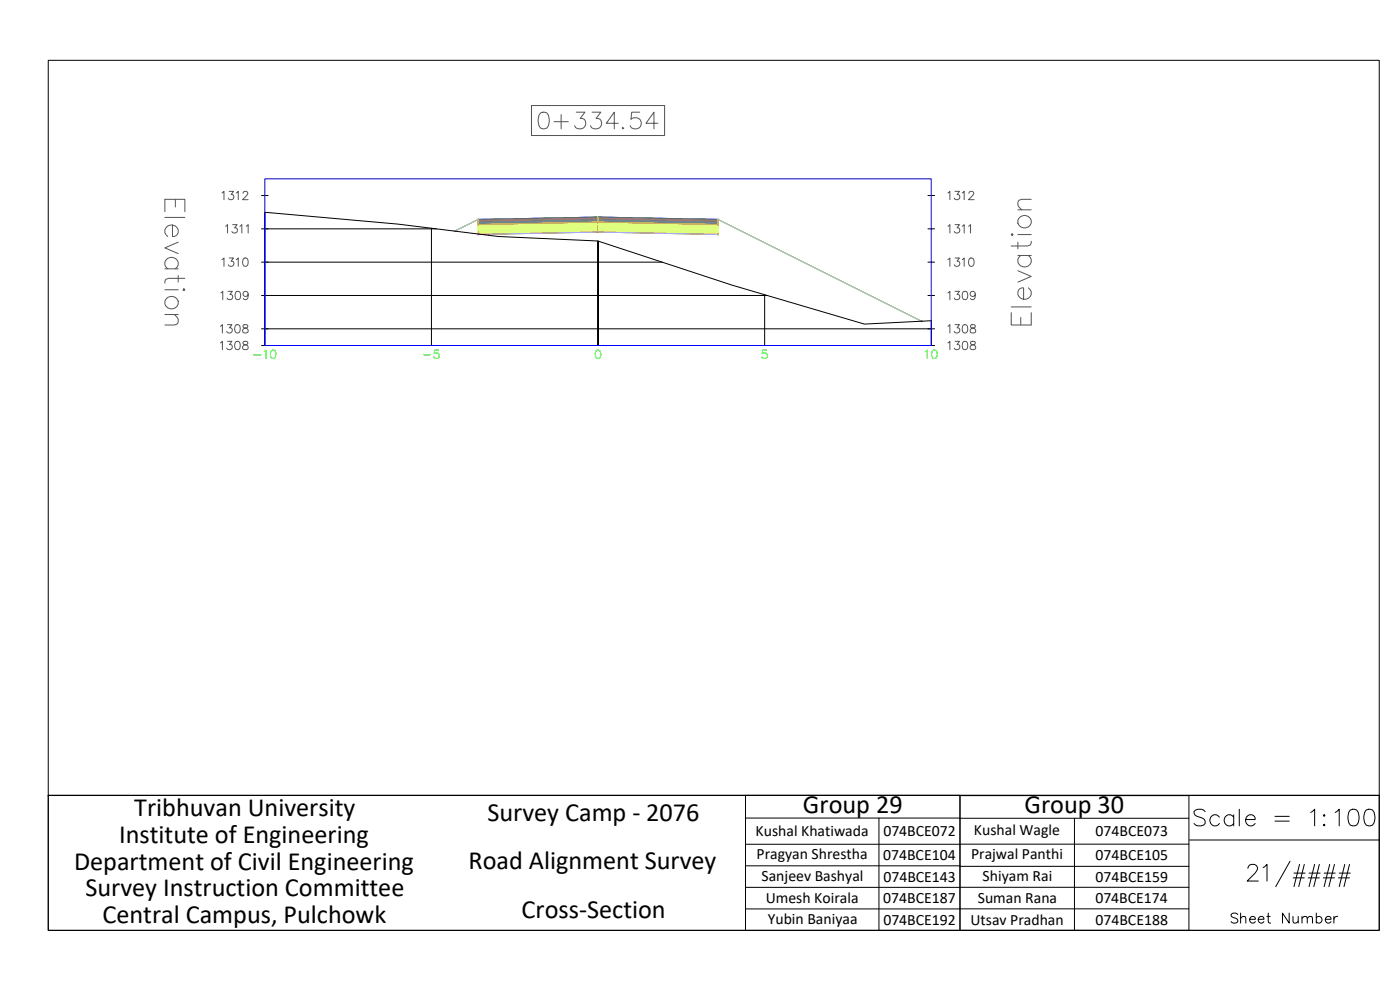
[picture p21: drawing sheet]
<svg xmlns="http://www.w3.org/2000/svg" width="420mm" height="297mm" viewBox="0 0 420 297" stroke-linecap="round" stroke-linejoin="round" font-family="sans-serif">
<defs><g id="words">
<text font-size="8.8" x="357" y="249.1">Scale = 1:100</text>
<g font-size="7.9">
<text x="40.3" y="244.7">Tribhuvan University</text>
<text x="241" y="244">Group 29</text>
<text x="307.5" y="244.1">Group 30</text>
<text x="146.3" y="246.4">Survey Camp - 2076</text>
<text x="35.7" y="252.8">Institute of Engineering</text>
<text x="22.2" y="261">Department of Civil Engineering</text>
<text x="140.6" y="260.7">Road Alignment Survey</text>
<text x="25.6" y="268.9">Survey Instruction Committee</text>
<text x="156.5" y="275.5">Cross-Section</text>
<text x="30.7" y="277.1">Central Campus, Pulchowk</text>
</g>
<text font-size="6.6" x="368.3" y="278.3">Sheet Number</text>
<g font-size="4.7">
<text x="226.8" y="251">Kushal Khatiwada</text>
<text x="265.1" y="250.9">074BCE072</text>
<text x="292.3" y="250.6">Kushal Wagle</text>
<text x="328.8" y="250.9">074BCE073</text>
<text x="227" y="257.7">Pragyan Shrestha</text>
<text x="291.4" y="257.8">Prajwal Panthi</text>
<text x="265" y="258">074BCE104</text>
<text x="328.8" y="258.1">074BCE105</text>
<text x="228.6" y="264.2">Sanjeev Bashyal</text>
<text x="265.1" y="264.5">074BCE143</text>
<text x="294.9" y="264.3">Shiyam Rai</text>
<text x="328.8" y="264.6">074BCE159</text>
<text x="229.8" y="271.1">Umesh Koirala</text>
<text x="265.1" y="271">074BCE187</text>
<text x="293.5" y="271">Suman Rana</text>
<text x="328.7" y="271">074BCE174</text>
<text x="230.4" y="277.1">Yubin Baniyaa</text>
<text x="265.1" y="277.4">074BCE192</text>
<text x="291.3" y="277.5">Utsav Pradhan</text>
<text x="328.8" y="277.4">074BCE188</text>
</g>
</g></defs>
<!-- layer: C-ANNO-VFRM -->
<path d="M76.1 106.5h2.2M79.2 105.5l.6-.4v2.4M81.5 105.2a.82 .82 0 0 1 1.2 .3 1.26 1.26 0 0 1-.8 2 1.6 1.6 0 0 1-.4-2.3zM127.1 106.5h2.1M131.6 105.1h-1.2l-.1 1a.88 .88 0 0 1 1.4 0 .88 .88 0 0 1-.2 1.3 .88 .88 0 0 1-1.3-.3M179 105.2a.83 .83 0 0 1 1.2 .3 1.26 1.26 0 0 1-.8 2 1.59 1.59 0 0 1-.4-2.3zM230.1 105.1h-1.2l-.1 1a.88 .88 0 0 1 1.3 0 .88 .88 0 0 1-.2 1.3 .88 .88 0 0 1-1.3-.3M277.7 105.5l.6-.4v2.4M280 105.2a.83 .83 0 0 1 1.1 .3 1.26 1.26 0 0 1-.8 2 1.59 1.59 0 0 1-.3-2.3z" fill="none" stroke="#0f0" stroke-width=".3"/>
<!-- layer: C-ROAD-SCTN-VIEW -->
<g fill="none" stroke="#545454" stroke-width=".3">
<path d="M159.5 31.7h40v9h-40zM162.2 33.9a1.61 1.61 0 0 1 2.4 .7 4.1 4.1 0 0 1-.5 3.8 1.62 1.62 0 0 1-2.4-.7 4.2 4.2 0 0 1 .5-3.8zM166.3 36.5h4.3M168.4 34.4v4.3M172.9 33.7h2.6l-1.4 1.9a1.61 1.61 0 0 1 1.7 1.8 1.61 1.61 0 0 1-2.2 1.3l-.7-.3-.4-.7M177.7 33.7h2.6l-1.4 1.9a1.61 1.61 0 0 1 1.7 1.8 1.61 1.61 0 0 1-2.2 1.3l-.7-.3-.5-.7M185.6 37h-3.6l2.4-3.3v5M187 38.2l-.3 .2 .3 .3 .2-.3M192 33.7h-2.4l-.2 2.1a1.77 1.77 0 0 1 2.6 0 1.77 1.77 0 0 1-.3 2.6 1.77 1.77 0 0 1-2.6-.7M197.5 37h-3.6l2.4-3.3v5M52.6 59.8v2.3M66.6 57.9l.6-.5v2.5"/>
<path d="M68.8 57.4h1.3l-.7 1a.83 .83 0 0 1 .6 1.3 .83 .83 0 0 1-1.5-.3M70.9 57.9l.6-.5v2.5M72.9 58l.5-.6 .8 .2a.76 .76 0 0 1-.2 1.1l-1.2 1.2h1.7M284.5 57.9l.6-.5v2.5M286.6 57.4h1.3l-.7 1a.83 .83 0 0 1 .6 1.3 .83 .83 0 0 1-1.4-.3M288.8 57.9l.6-.5v2.5M290.8 58l.5-.6 .8 .2a.78 .78 0 0 1-.2 1.1l-1.2 1.2h1.6M309.5 59.8h-2.9l-.8 .3-.3 .6v.8l1.1 1.4M49.5 63.5v-3.7h6v3.7M49.5 65.2h6M51.8 67.5v3.5a1.72 1.72 0 0 0 1.8-1.8 1.72 1.72 0 0 0-1.8-1.7 1.89 1.89 0 0 0-2.2 1.1 1.89 1.89 0 0 0 .7 2.4M53.5 72.7l-4 1.7 4 1.7"/>
<path d="M66.6 77.9l.6-.5v2.5M67.7 67.9l.6-.5v2.5M68.8 77.4h1.3l-.7 1a.84 .84 0 0 1 .6 1.3 .84 .84 0 0 1-1.5-.3M69.8 67.4h1.3l-.7 1a.83 .83 0 0 1 .7 1.3 .83 .83 0 0 1-1.5-.3M70.9 77.9l.6-.5v2.5M72 67.9l.6-.5v2.5M73.2 77.5a.81 .81 0 0 1 1.2 .4 1.26 1.26 0 0 1-.9 2 1.59 1.59 0 0 1-.3-2.4zM73.9 67.9l.6-.5v2.5M284.5 77.9l.6-.5v2.5M284.5 67.9l.6-.5v2.5M286.6 77.4h1.3l-.7 1a.83 .83 0 0 1 .6 1.3 .83 .83 0 0 1-1.4-.3M286.6 67.4h1.3l-.7 1a.83 .83 0 0 1 .6 1.3 .83 .83 0 0 1-1.4-.3"/>
<path d="M288.8 77.9l.6-.5v2.5M288.8 67.9l.6-.5v2.5M290.7 67.9l.6-.5v2.5M291 77.5a.81 .81 0 0 1 1.2 .4 1.26 1.26 0 0 1-.8 2 1.61 1.61 0 0 1-.4-2.4zM303.8 70.1l.3 .3-.3 .3-.3-.3zM305.5 76.7h4M305.5 72.7v2M305.5 70.4h4M305.5 62.9h4M306.3 76.7a1.98 1.98 0 0 0 .6 3.4 1.98 1.98 0 0 0 2.6-2.3l-.9-1.1M309.5 72.4l-.3 1.1-.9 .3h-4.8M49.5 80.7h4"/>
<path d="M49.5 86.9h4M49.5 94.4h4M50.3 80.7a1.98 1.98 0 0 1 .6-3.5 1.98 1.98 0 0 1 2.6 2.3l-.9 1.2M52.3 94.4l1.2 1.4v.9l-.3 .5-.9 .3h-2.8M53.5 82.7v2M54.9 86.9l.3-.2 .3 .2-.3 .3zM55.5 83.5h-4.9l-.8 .3-.3 1.1M66.1 97.9l.6-.5v2.5M66.3 87.9l.6-.5v2.5M68.3 97.4h1.3l-.7 1a.84 .84 0 0 1 .6 1.3 .84 .84 0 0 1-1.5-.3M68.4 87.4h1.3l-.7 1a.83 .83 0 0 1 .6 1.3 .83 .83 0 0 1-1.4-.3M70.8 97.5a.82 .82 0 0 1 1.2 .4 1.26 1.26 0 0 1-.9 2 1.59 1.59 0 0 1-.3-2.4z"/>
<path d="M70.9 87.5a.82 .82 0 0 1 1.2 .4 1.26 1.26 0 0 1-.8 2 1.61 1.61 0 0 1-.4-2.4zM73 97.5a.51 .51 0 0 0 .3 .9 .89 .89 0 0 1 1 .3 .89 .89 0 0 1-.1 1.1l-.8 .1a.72 .72 0 0 1-.6-.8 .72 .72 0 0 1 .7-.6l.5-.1a.5 .5 0 0 0 .2-.9zM74.5 88.2a.78 .78 0 0 1-1.1 .7 .78 .78 0 0 1-.3-1.2 .78 .78 0 0 1 1.3 .1 1.72 1.72 0 0 1-.6 2.1l-.6-.1-.2-.2M284.5 97.9l.6-.5v2.5M284.5 87.9l.6-.5v2.5M286.6 97.4h1.3l-.7 1a.83 .83 0 0 1 .6 1.3 .83 .83 0 0 1-1.4-.3M286.6 87.4h1.3l-.7 1a.83 .83 0 0 1 .6 1.3 .83 .83 0 0 1-1.4-.3M289.1 97.5a.82 .82 0 0 1 1.2 .4 1.26 1.26 0 0 1-.8 2 1.61 1.61 0 0 1-.4-2.4zM289.1 87.5a.82 .82 0 0 1 1.2 .4 1.26 1.26 0 0 1-.8 2 1.61 1.61 0 0 1-.4-2.4zM291.4 97.5a.51 .51 0 0 0 .2 .9 .9 .9 0 0 1 1 .3 .9 .9 0 0 1 0 1.1l-.9 .1a.72 .72 0 0 1-.6-.8 .72 .72 0 0 1 .8-.6l.4-.1a.51 .51 0 0 0 .3-.9zM292.7 88.2a.78 .78 0 0 1-1.1 .7 .78 .78 0 0 1-.3-1.2 .78 .78 0 0 1 1.3 .1 1.72 1.72 0 0 1-.6 2.1l-.6-.1-.1-.2M303.5 93.8v3.7h6v-3.7"/>
<path d="M303.5 92.1h6M305.5 81.2l4 1.7-4 1.8M306.3 95.2v2.3M308.6 86.4a1.98 1.98 0 0 1-.5 3.4 1.98 1.98 0 0 1-2.6-2.3 1.53 1.53 0 0 1 1.7-1.1v3.4M66.1 102.9l.6-.5v2.5M68.3 102.4h1.3l-.7 1a.83 .83 0 0 1 .6 1.3 .83 .83 0 0 1-1.5-.3M70.8 102.5a.82 .82 0 0 1 1.2 .4 1.26 1.26 0 0 1-.9 2 1.59 1.59 0 0 1-.3-2.4zM73 102.5a.51 .51 0 0 0 .3 .9 .89 .89 0 0 1 1 .3 .89 .89 0 0 1-.1 1.1l-.8 .1a.72 .72 0 0 1-.6-.8 .72 .72 0 0 1 .7-.6l.5-.1a.5 .5 0 0 0 .2-.9zM284.5 102.9l.6-.5v2.5M286.6 102.4h1.3l-.7 1a.83 .83 0 0 1 .6 1.3 .83 .83 0 0 1-1.4-.3M289.1 102.5a.82 .82 0 0 1 1.2 .4 1.26 1.26 0 0 1-.8 2 1.61 1.61 0 0 1-.4-2.4zM291.4 102.5a.51 .51 0 0 0 .2 .9 .89 .89 0 0 1 1 .3 .89 .89 0 0 1 0 1.1l-.9 .1a.72 .72 0 0 1-.6-.8 .72 .72 0 0 1 .8-.6l.4-.1a.51 .51 0 0 0 .3-.9z"/>
<circle cx="307.4" cy="66.5" r="1.98"/>
<circle cx="51.5" cy="90.8" r="1.98"/>
</g>
<g fill="none" stroke="#000" stroke-width=".3">
<path d="M78.5 58.7h2M278.5 58.7h2M78.5 78.7h120.2M78.5 68.7h52.4M129.5 68.5v35.2M278.5 78.7h2M278.5 68.7h2M78.5 98.7h202M78.5 88.7h151.8M229.5 88.4v15.3M278.5 88.7h2M78.5 103.7h202"/>
<path d="M79.5 103.7v-40a1027.5 1027.5 0 0 1 70 7.3l29.9 1.3 40 13.2 40 11.7 20.1-1v7.5M179.5 103.7v-31.4v31.4"/>
</g>
<path d="M79.5 53.7h200v50h-200z" fill="none" stroke="#00f" stroke-width=".3"/>
<g fill="#7f9fff" stroke="#7f9fff" stroke-width=".3">
<path d="M167 65.4l12.5-.3v.3z"/>
<path d="M156 65.8l11-.4h12.5z"/>
<path d="M179.5 65.1l12.5 .3h-12.5z"/>
<path d="M179.5 65.4h12.5l23.5 .4z"/>
<path d="M143.5 65.8h12.5l11-.4zM143.5 65.8h12.5l-12.5 .3z"/>
<path d="M179.5 65.4l23.5 .4h12.5zM203 65.8h12.5v.3z"/>
</g>
<path d="M143.5 65.8l36-.7v.3l-36 .7zM179.5 65.1l36 .7v.3l-36-.7z" fill="none" stroke="#5c73b8" stroke-width=".3"/>
<g fill="#ffdf7f" stroke="#ffdf7f" stroke-width=".3">
<path d="M167 65.6l12.5-.2v.2z"/>
<path d="M156 66.1l11-.5h12.5z"/>
<path d="M179.5 65.4l12.5 .2h-12.5z"/>
<path d="M179.5 65.6h12.5l23.5 .5z"/>
<path d="M143.5 66.1h12.5l11-.5zM143.5 66.1h12.5l-12.5 .2z"/>
<path d="M179.5 65.6l23.5 .5h12.5zM203 66.1h12.5v.2z"/>
</g>
<path d="M143.5 66.1l36-.7v.2l-36 .7zM179.5 65.4l36 .7v.2l-36-.7z" fill="none" stroke="#b8a15c" stroke-width=".3"/>
<g fill="#4a8395" stroke="#4a8395" stroke-width=".3">
<path d="M143.5 66.3l36-.7v.7z"/>
<path d="M143.5 66.3h36v.3z"/>
<path d="M179.5 65.6l36 .7h-36z"/>
<path d="M179.5 66.3h36v.3z"/>
<path d="M143.5 66.3v.3h36zM143.5 66.6h36l-36 .8z"/>
<path d="M179.5 66.3v.3h36zM179.5 66.6h36v.8z"/>
</g>
<path d="M143.5 66.3l36-.7v1l-36 .8zM179.5 65.6l36 .7v1.1l-36-.8z" fill="none" stroke="#4a7095" stroke-width=".3"/>
<g fill="#dfff7f" stroke="#dfff7f" stroke-width=".3">
<path d="M143.5 67.4l36-.8v.8z"/>
<path d="M143.5 67.4h36v2.2z"/>
<path d="M179.5 66.6l36 .8h-36z"/>
<path d="M179.5 67.4h36v2.2z"/>
<path d="M143.5 67.4v2.2h36zM143.5 69.6h36l-36 .7z"/>
<path d="M179.5 67.4v2.2h36zM179.5 69.6h36v.7z"/>
</g>
<path d="M143.5 67.4l36-.8v3l-36 .7zM179.5 66.6l36 .8v2.9l-36-.7z" fill="none" stroke="#a5dd00" stroke-width=".3"/>
<path d="M179.3 64.9l.4 .4M179.7 64.9l-.4 .4" fill="none" stroke="#0ff" stroke-width=".3"/>
<g fill="none" stroke="#f00" stroke-width=".3">
<circle cx="143.5" cy="65.8" r=".15"/>
<circle cx="215.5" cy="65.8" r=".15"/>
</g>
<g fill="none" stroke="#d0d" stroke-width=".3">
<circle cx="136.5" cy="69.3" r=".15"/>
<circle cx="143.5" cy="67.3" r=".15"/>
<circle cx="143.5" cy="70.3" r=".15"/>
<circle cx="143.5" cy="66.3" r=".15"/>
<circle cx="179.5" cy="66.6" r=".15"/>
<circle cx="179.5" cy="65.6" r=".15"/>
<circle cx="179.5" cy="65.4" r=".15"/>
<circle cx="179.5" cy="69.6" r=".15"/>
<circle cx="215.5" cy="67.3" r=".15"/>
<circle cx="215.5" cy="66.3" r=".15"/>
<circle cx="215.5" cy="70.3" r=".15"/>
<circle cx="276.6" cy="96.4" r=".15"/>
</g>
<g fill="none" stroke="#ff7f7f" stroke-width=".3">
<circle cx="143.5" cy="66.1" r=".15"/>
<circle cx="215.5" cy="66.1" r=".15"/>
</g>
<path d="M136.5 69.3l7-3.5 36-.7 36 .7 61 30.6" fill="none" stroke="#7f9fff" stroke-width=".3"/>
<path d="M143.5 65.8l36-.7 36 .7" fill="none" stroke="#396472" stroke-width=".3"/>
<path d="M143.5 66.1l36-.7 36 .7" fill="none" stroke="#95704a" stroke-width=".3"/>
<path d="M143.5 66.3l36-.7 36 .7" fill="none" stroke="#b8735c" stroke-width=".3"/>
<path d="M143.5 67.4l36-.8 36 .8" fill="none" stroke="#b88a5c" stroke-width=".3"/>
<path d="M143.5 70.3l36-.7 36 .7" fill="none" stroke="#ffdf7f" stroke-width=".3"/>
<path d="M143.5 70.3l36-.7 36 .7M143.5 65.8l-7 3.5M215.5 65.8l61 30.6" fill="none" stroke="#f0f" stroke-width=".3"/>
<path d="M143.5 65.8v4.5M179.5 65.1v4.5M215.5 65.8v4.5" fill="none" stroke="#ff0" stroke-width=".3"/>
<path d="M143.4 65.7l-.1 .2M143.5 65.7l.1 .1M143.6 65.9l-.2 .1M215.4 65.7l-.1 .2M215.5 65.7l.1 .1M215.6 65.9l-.2 .1" fill="none" stroke="#dcdcdc" stroke-width=".3"/>
<path d="M143.5 65.8l-7 3.5M215.5 65.8l61 30.6" fill="none" stroke="#7fff7f" stroke-width=".3"/>
<!-- layer: 0 -->
<g fill="none" stroke="#000" stroke-width=".3">
<path d="M14.5 18.1h399.4v220.6h-399.4zM14.5 238.7h399.4v40.4h-399.4zM223.7 238.7h64.4v40.5h-64.4zM288.1 238.7h68.7v40.5h-68.7zM223.7 245.4h64.4M223.7 259.8h64.4M263.8 245.4v33.8M288.1 245.5h68.7M288.1 259.9h68.7M322.5 245.5v33.7M356.8 253.3h-133.1M357 252h56.9"/>
<path d="M387.2 258.4l-4.3 7.6M390 259.4l-1.7 6.6M391.4 259.4l-1.6 6.6M394.5 259.4l-1.6 6.6M396 259.4l-1.7 6.6M399.1 259.4l-1.7 6.6M400.5 259.4l-1.7 6.6M403.6 259.4l-1.7 6.6M405 259.4l-1.7 6.6M223.7 266.2h64.4M223.7 272.7h64.4M288.1 266.2h68.7"/>
<path d="M288.1 272.7h68.7M374.5 260.5a1.26 1.26 0 0 1 1-1.1h.9a1.22 1.22 0 0 1 .8 1.9l-2.9 3.1h3.3M379.1 260.3l1.1-.9v5M388.1 263.4h3.3M388.3 262h3.4M392.6 263.4h3.4M392.9 262h3.3M397.2 263.4h3.3M397.4 262h3.3M401.7 263.4h3.3M401.9 262h3.3"/>
</g>
<use href="#words"/>
</svg>
